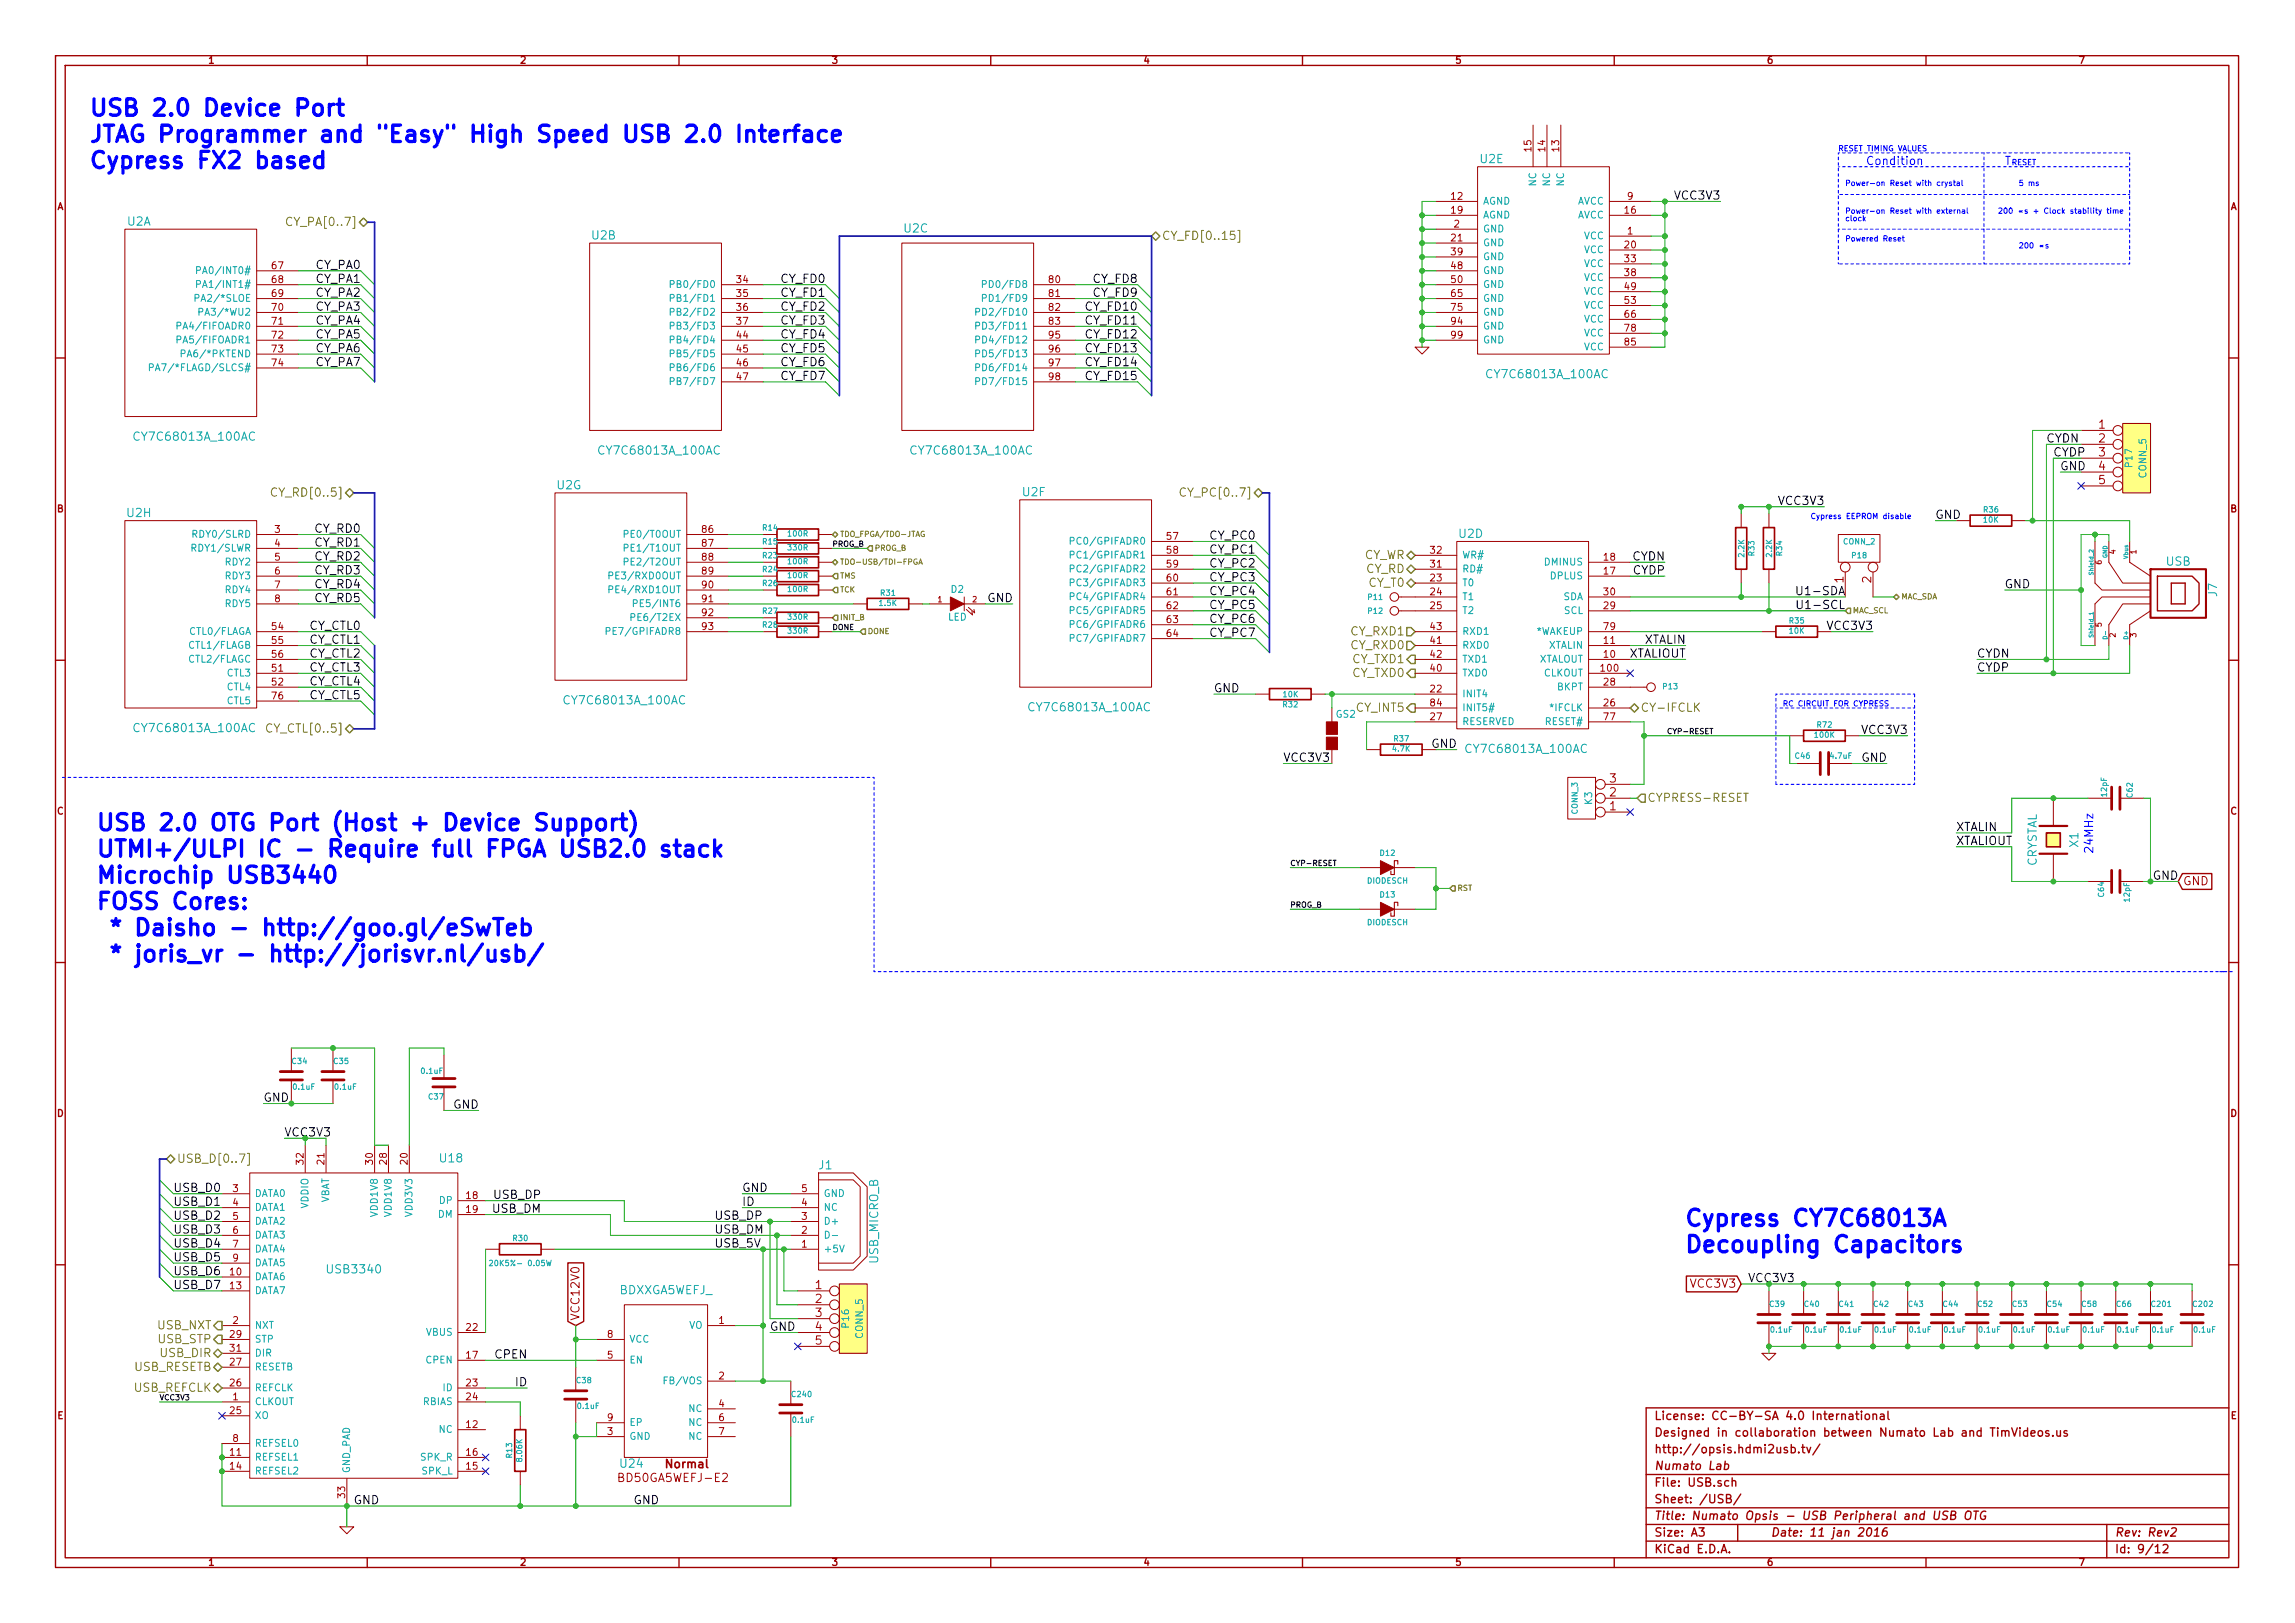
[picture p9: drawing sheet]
<svg xmlns="http://www.w3.org/2000/svg" width="420mm" height="297mm" viewBox="0 0 420 297" stroke-linecap="round" stroke-linejoin="round" font-family="sans-serif">
<defs><g id="words">
<g font-size="4.2" fill="#00f">
<text x="16.5" y="21.4">USB 2.0 Device Port</text>
<text x="16.5" y="26.2">JTAG Programmer and &quot;Easy&quot; High Speed USB 2.0 Interface</text>
<text x="16.5" y="31">Cypress FX2 based</text>
<text x="17.8" y="152.2">USB 2.0 OTG Port (Host + Device Support)</text>
<text x="17.8" y="157">UTMI+/ULPI IC - Require full FPGA USB2.0 stack</text>
<text x="17.8" y="161.8">Microchip USB3440</text>
<text x="17.8" y="166.6">FOSS Cores:</text>
<text x="18.9" y="171.4">* Daisho - http://goo.gl/eSwTeb</text>
<text x="18.9" y="176.2">* joris_vr - http://jorisvr.nl/usb/</text>
<text x="308.6" y="224.6">Cypress CY7C68013A</text>
<text x="308.6" y="229.4">Decoupling Capacitors</text>
</g>
<g font-size="2.1" fill="#00a0a0">
<text x="271" y="29.9">U2E</text>
<text x="23.3" y="41.4">U2A</text>
<text x="108.4" y="43.9">U2B</text>
<text x="165.5" y="42.6">U2C</text>
<text x="272.8" y="69.3">CY7C68013A_100AC</text>
<text x="25.1" y="80.7">CY7C68013A_100AC</text>
<text x="110.2" y="83.3">CY7C68013A_100AC</text>
<text x="167.4" y="83.3">CY7C68013A_100AC</text>
<text x="102" y="89.6">U2G</text>
<text x="23.3" y="94.7">U2H</text>
<text x="187.2" y="90.9">U2F</text>
<text x="267.1" y="98.5">U2D</text>
<text x="396.5" y="103.6">USB</text>
<text x="406" y="109.2" transform="rotate(-90 406 109.2)">J7</text>
<text x="103.9" y="129">CY7C68013A_100AC</text>
<text x="189" y="130.3">CY7C68013A_100AC</text>
<text x="25.1" y="134.1">CY7C68013A_100AC</text>
<text x="269" y="137.9">CY7C68013A_100AC</text>
<text x="380.6" y="155" transform="rotate(-90 380.6 155)">X1</text>
<text x="372.9" y="158.7" transform="rotate(-90 372.9 158.7)">CRYSTAL</text>
<text x="80.6" y="212.8">U18</text>
<text x="149.9" y="214.1">J1</text>
<text x="60.2" y="233.1">USB3340</text>
<text x="160.9" y="231.3" transform="rotate(-90 160.9 231.3)">USB_MICRO_B</text>
<text x="113.3" y="236.9">BDXXGA5WEFJ_</text>
<text x="113.6" y="268.7">U24</text>
</g>
<g font-size="2.1" fill="#00f">
<text x="341.6" y="30.3">Condition</text>
<text x="367" y="30.3">T</text>
<text x="383.3" y="156.2" transform="rotate(-90 383.3 156.2)">24MHz</text>
</g>
<g font-size="2.1" fill="#808000">
<text x="53.3" y="41.4">CY_PA[0..7]</text>
<text x="212.8" y="44">CY_FD[0..15]</text>
<text x="50.7" y="91">CY_RD[0..5]</text>
<text x="217.2" y="91">CY_PC[0..7]</text>
<text x="249.5" y="102.4">CY_WR</text>
<text x="250" y="104.9">CY_RD</text>
<text x="250.5" y="107.5">CY_T0</text>
<text x="247.4" y="118.9">CY_RXD0</text>
<text x="247.4" y="116.4">CY_RXD1</text>
<text x="247.6" y="124">CY_TXD0</text>
<text x="247.6" y="121.4">CY_TXD1</text>
<text x="248.4" y="130.3">CY_INT5</text>
<text x="300.4" y="130.3">CY-IFCLK</text>
<text x="49.6" y="134.1">CY_CTL[0..5]</text>
<text x="301.6" y="146.8">CYPRESS-RESET</text>
<text x="32.4" y="212.9">USB_D[0..7]</text>
<text x="28.8" y="243.4">USB_NXT</text>
<text x="28.9" y="245.9">USB_STP</text>
<text x="24.4" y="251">USB_RESETB</text>
<text x="29.4" y="248.4">USB_DIR</text>
<text x="24.4" y="254.8">USB_REFCLK</text>
</g>
<g font-size="2.1">
<text x="306.7" y="36.6">VCC3V3</text>
<text x="57.8" y="49.3">CY_PA0</text>
<text x="57.8" y="51.9">CY_PA1</text>
<text x="143" y="51.9">CY_FD0</text>
<text x="200.2" y="51.9">CY_FD8</text>
<text x="57.8" y="54.4">CY_PA2</text>
<text x="57.8" y="56.9">CY_PA3</text>
<text x="57.8" y="59.5">CY_PA4</text>
<text x="143" y="54.4">CY_FD1</text>
<text x="143" y="56.9">CY_FD2</text>
<text x="143" y="59.5">CY_FD3</text>
<text x="199" y="56.9">CY_FD10</text>
<text x="199" y="59.5">CY_FD11</text>
<text x="200.2" y="54.4">CY_FD9</text>
<text x="57.8" y="62">CY_PA5</text>
<text x="57.8" y="64.6">CY_PA6</text>
<text x="143" y="62">CY_FD4</text>
<text x="143" y="64.6">CY_FD5</text>
<text x="199" y="62">CY_FD12</text>
<text x="199" y="64.6">CY_FD13</text>
<text x="57.8" y="67.1">CY_PA7</text>
<text x="143" y="67.1">CY_FD6</text>
<text x="143" y="69.6">CY_FD7</text>
<text x="199" y="67.1">CY_FD14</text>
<text x="199" y="69.6">CY_FD15</text>
<text x="374.6" y="81.1">CYDN</text>
<text x="375.9" y="83.6">CYDP</text>
<text x="377.2" y="86.1">GND</text>
<text x="325.8" y="92.5">VCC3V3</text>
<text x="354.3" y="95">GND</text>
<text x="57.7" y="97.6">CY_RD0</text>
<text x="57.7" y="100.1">CY_RD1</text>
<text x="221.6" y="98.8">CY_PC0</text>
<text x="221.6" y="101.4">CY_PC1</text>
<text x="57.7" y="102.7">CY_RD2</text>
<text x="57.7" y="105.2">CY_RD3</text>
<text x="57.7" y="107.7">CY_RD4</text>
<text x="221.6" y="103.9">CY_PC2</text>
<text x="221.6" y="106.5">CY_PC3</text>
<text x="298.8" y="102.7">CYDN</text>
<text x="298.9" y="105.2">CYDP</text>
<text x="367" y="107.7">GND</text>
<text x="57.7" y="110.3">CY_RD5</text>
<text x="180.7" y="110.3">GND</text>
<text x="221.6" y="109">CY_PC4</text>
<text x="221.6" y="111.5">CY_PC5</text>
<text x="329.9" y="109">U1-SDA</text>
<text x="330.1" y="111.5">U1-SCL</text>
<text x="56.6" y="115.4">CY_CTL0</text>
<text x="56.6" y="117.9">CY_CTL1</text>
<text x="221.6" y="114.1">CY_PC6</text>
<text x="221.6" y="116.6">CY_PC7</text>
<text x="300.9" y="117.9">XTALIN</text>
<text x="334.6" y="115.4">VCC3V3</text>
<text x="56.6" y="120.4">CY_CTL2</text>
<text x="56.6" y="123">CY_CTL3</text>
<text x="56.6" y="125.5">CY_CTL4</text>
<text x="298" y="120.4">XTALIOUT</text>
<text x="361.9" y="123">CYDP</text>
<text x="361.9" y="120.4">CYDN</text>
<text x="56.6" y="128.1">CY_CTL5</text>
<text x="222.2" y="126.8">GND</text>
<text x="262" y="136.9">GND</text>
<text x="341" y="134.4">VCC3V3</text>
<text x="234.9" y="139.5">VCC3V3</text>
<text x="340.7" y="139.5">GND</text>
<text x="358.1" y="152.2">XTALIN</text>
<text x="358.1" y="154.7">XTALIOUT</text>
<text x="394.1" y="161.1">GND</text>
<text x="48.3" y="201.7">GND</text>
<text x="82.9" y="203">GND</text>
<text x="31.7" y="218.2">USB_D0</text>
<text x="31.7" y="220.8">USB_D1</text>
<text x="90.4" y="219.5">USB_DP</text>
<text x="135.9" y="218.2">GND</text>
<text x="135.9" y="220.8">ID</text>
<text x="31.7" y="223.3">USB_D2</text>
<text x="31.7" y="225.8">USB_D3</text>
<text x="90.1" y="222">USB_DM</text>
<text x="130.8" y="223.3">USB_DP</text>
<text x="130.8" y="225.8">USB_DM</text>
<text x="31.7" y="228.4">USB_D4</text>
<text x="31.7" y="230.9">USB_D5</text>
<text x="31.7" y="233.5">USB_D6</text>
<text x="130.8" y="228.4">USB_5V</text>
<text x="31.7" y="236">USB_D7</text>
<text x="141" y="243.6">GND</text>
<text x="90.6" y="248.7">CPEN</text>
<text x="94.4" y="253.8">ID</text>
<text x="64.8" y="275.4">GND</text>
<text x="115.9" y="275.4">GND</text>
</g>
<g font-size="2.1" fill="#a00000">
<text x="384.2" y="78.5">1</text>
<text x="384.2" y="81.1">2</text>
<text x="384.2" y="83.6">3</text>
<text x="384.2" y="86.1">4</text>
<text x="384.2" y="88.7">5</text>
<text x="337.6" y="106.7" transform="rotate(-90 337.6 106.7)">1</text>
<text x="342.6" y="106.7" transform="rotate(-90 342.6 106.7)">2</text>
<text x="294.7" y="143.3">3</text>
<text x="294.7" y="148.4">1</text>
<text x="294.7" y="145.8">2</text>
<text x="399.7" y="162.1">GND</text>
<text x="149.3" y="236">1</text>
<text x="149.3" y="238.5">2</text>
<text x="309.6" y="235.7">VCC3V3</text>
<text x="106.2" y="241.7" transform="rotate(-90 106.2 241.7)">VCC12V0</text>
<text x="149.3" y="241.1">3</text>
<text x="149.3" y="243.6">4</text>
<text x="149.3" y="246.2">5</text>
<text x="302.9" y="263">Designed in collaboration between Numato Lab and TimVideos.us</text>
<text x="302.9" y="260">License: CC-BY-SA 4.0 International</text>
<text x="122.1" y="268.8">Normal</text>
<text x="302.9" y="269.1">Numato Lab</text>
<text x="302.9" y="266.1">http://opsis.hdmi2usb.tv/</text>
<text x="113.7" y="271.3">BD50GA5WEFJ-E2</text>
<text x="302.9" y="272.1">File: USB.sch</text>
<text x="302.9" y="275.2">Sheet: /USB/</text>
<text x="302.9" y="281.3">Size: A3</text>
<text x="302.9" y="278.2">Title: Numato Opsis - USB Peripheral and USB OTG</text>
<text x="324.2" y="281.3">Date: 11 jan 2016</text>
<text x="387.2" y="281.3">Rev: Rev2</text>
<text x="302.9" y="284.3">KiCad E.D.A.</text>
<text x="387.2" y="284.3">Id: 9/12</text>
</g>
<g font-size="2.1" fill="#00a000">
<text x="52.1" y="208.1">VCC3V3</text>
<text x="320" y="234.7">VCC3V3</text>
</g>
<g font-size="1.8" fill="#a00000">
<text x="38.2" y="11.7">1</text>
<text x="95.3" y="11.7">2</text>
<text x="152.4" y="11.7">3</text>
<text x="209.4" y="11.7">4</text>
<text x="266.5" y="11.7">5</text>
<text x="323.6" y="11.7">6</text>
<text x="380.7" y="11.7">7</text>
<text x="280.4" y="27.7" transform="rotate(-90 280.4 27.7)">15</text>
<text x="283" y="27.7" transform="rotate(-90 283 27.7)">14</text>
<text x="285.5" y="27.7" transform="rotate(-90 285.5 27.7)">13</text>
<text x="10.4" y="38.5">A</text>
<text x="265.7" y="36.6">12</text>
<text x="265.7" y="39.2">19</text>
<text x="266.2" y="41.7">2</text>
<text x="297.5" y="39.2">16</text>
<text x="298" y="36.6">9</text>
<text x="408.3" y="38.5">A</text>
<text x="265.7" y="44.2">21</text>
<text x="265.7" y="46.8">39</text>
<text x="297.5" y="45.5">20</text>
<text x="298" y="43">1</text>
<text x="49.8" y="49.3">67</text>
<text x="49.8" y="51.9">68</text>
<text x="134.9" y="51.9">34</text>
<text x="192.1" y="51.9">80</text>
<text x="265.7" y="51.9">50</text>
<text x="265.7" y="49.3">48</text>
<text x="297.5" y="48">33</text>
<text x="297.5" y="50.6">38</text>
<text x="297.5" y="53.1">49</text>
<text x="49.8" y="56.9">70</text>
<text x="49.8" y="59.5">71</text>
<text x="49.8" y="54.4">69</text>
<text x="134.9" y="54.4">35</text>
<text x="134.9" y="56.9">36</text>
<text x="134.9" y="59.5">37</text>
<text x="192.1" y="54.4">81</text>
<text x="192.1" y="56.9">82</text>
<text x="192.1" y="59.5">83</text>
<text x="265.7" y="59.5">94</text>
<text x="265.7" y="54.4">65</text>
<text x="265.7" y="56.9">75</text>
<text x="297.5" y="55.7">53</text>
<text x="297.5" y="58.2">66</text>
<text x="49.8" y="62">72</text>
<text x="49.8" y="64.6">73</text>
<text x="134.9" y="62">44</text>
<text x="134.9" y="64.6">45</text>
<text x="192.1" y="62">95</text>
<text x="192.1" y="64.6">96</text>
<text x="265.7" y="62">99</text>
<text x="297.5" y="63.3">85</text>
<text x="297.5" y="60.7">78</text>
<text x="49.8" y="67.1">74</text>
<text x="134.9" y="67.1">46</text>
<text x="134.9" y="69.6">47</text>
<text x="192.1" y="67.1">97</text>
<text x="192.1" y="69.6">98</text>
<text x="10.4" y="93.8">B</text>
<text x="408.3" y="93.8">B</text>
<text x="50.3" y="97.6">3</text>
<text x="50.3" y="100.1">4</text>
<text x="128.6" y="97.6">86</text>
<text x="128.6" y="100.1">87</text>
<text x="213.7" y="98.8">57</text>
<text x="213.7" y="101.4">58</text>
<text x="261.9" y="101.4">32</text>
<text x="50.3" y="102.7">5</text>
<text x="50.3" y="105.2">6</text>
<text x="50.3" y="107.7">7</text>
<text x="128.6" y="107.7">90</text>
<text x="128.6" y="102.7">88</text>
<text x="128.6" y="105.2">89</text>
<text x="213.7" y="106.5">60</text>
<text x="213.7" y="103.9">59</text>
<text x="261.9" y="103.9">31</text>
<text x="261.9" y="106.5">23</text>
<text x="293.7" y="105.2">17</text>
<text x="293.7" y="102.7">18</text>
<text x="50.3" y="110.3">8</text>
<text x="128.6" y="110.3">91</text>
<text x="128.6" y="112.8">92</text>
<text x="213.7" y="109">61</text>
<text x="213.7" y="111.5">62</text>
<text x="261.9" y="109">24</text>
<text x="261.9" y="111.5">25</text>
<text x="293.7" y="109">30</text>
<text x="293.7" y="111.5">29</text>
<text x="49.8" y="115.4">54</text>
<text x="49.8" y="117.9">55</text>
<text x="128.6" y="115.4">93</text>
<text x="213.7" y="114.1">63</text>
<text x="213.7" y="116.6">64</text>
<text x="261.9" y="117.9">41</text>
<text x="261.9" y="115.4">43</text>
<text x="293.7" y="117.9">11</text>
<text x="293.7" y="115.4">79</text>
<text x="49.8" y="123">51</text>
<text x="49.8" y="125.5">52</text>
<text x="49.8" y="120.4">56</text>
<text x="261.9" y="123">40</text>
<text x="261.9" y="120.4">42</text>
<text x="293.2" y="123">100</text>
<text x="293.7" y="120.4">10</text>
<text x="293.7" y="125.5">28</text>
<text x="49.8" y="128.1">76</text>
<text x="261.9" y="126.8">22</text>
<text x="261.9" y="129.3">84</text>
<text x="261.9" y="131.9">27</text>
<text x="293.7" y="129.3">26</text>
<text x="293.7" y="131.9">77</text>
<text x="10.4" y="149.1">C</text>
<text x="408.3" y="149.1">C</text>
<text x="10.4" y="204.5">D</text>
<text x="408.3" y="204.5">D</text>
<text x="55.6" y="213" transform="rotate(-90 55.6 213)">32</text>
<text x="59.4" y="213" transform="rotate(-90 59.4 213)">21</text>
<text x="68.3" y="213" transform="rotate(-90 68.3 213)">30</text>
<text x="70.9" y="213" transform="rotate(-90 70.9 213)">28</text>
<text x="74.7" y="213" transform="rotate(-90 74.7 213)">20</text>
<text x="42.6" y="218.2">3</text>
<text x="42.6" y="220.8">4</text>
<text x="85.4" y="219.5">18</text>
<text x="146.8" y="220.8">4</text>
<text x="146.8" y="218.2">5</text>
<text x="42.6" y="223.3">5</text>
<text x="42.6" y="225.8">6</text>
<text x="85.4" y="222">19</text>
<text x="146.8" y="225.8">2</text>
<text x="146.8" y="223.3">3</text>
<text x="42.2" y="233.5">10</text>
<text x="42.6" y="228.4">7</text>
<text x="42.6" y="230.9">9</text>
<text x="146.8" y="228.4">1</text>
<text x="42.2" y="236">13</text>
<text x="42.2" y="244.9">29</text>
<text x="42.6" y="242.4">2</text>
<text x="85.4" y="243.6">22</text>
<text x="111.2" y="244.9">8</text>
<text x="131.6" y="242.4">1</text>
<text x="42.2" y="247.4">31</text>
<text x="42.2" y="250">27</text>
<text x="85.4" y="248.7">17</text>
<text x="111.2" y="248.7">5</text>
<text x="42.2" y="253.8">26</text>
<text x="42.6" y="256.3">1</text>
<text x="85.4" y="253.8">23</text>
<text x="85.4" y="256.3">24</text>
<text x="131.6" y="252.5">2</text>
<text x="131.6" y="257.6">4</text>
<text x="10.5" y="259.8">E</text>
<text x="42.2" y="258.9">25</text>
<text x="42.6" y="263.9">8</text>
<text x="85.4" y="261.4">12</text>
<text x="111.2" y="262.7">3</text>
<text x="111.2" y="260.1">9</text>
<text x="131.6" y="260.1">6</text>
<text x="131.6" y="262.7">7</text>
<text x="408.4" y="259.8">E</text>
<text x="42.2" y="266.5">11</text>
<text x="42.2" y="269">14</text>
<text x="85.4" y="269">15</text>
<text x="85.4" y="266.5">16</text>
<text x="63.2" y="274.1" transform="rotate(-90 63.2 274.1)">33</text>
<text x="38.2" y="286.6">1</text>
<text x="95.3" y="286.6">2</text>
<text x="152.4" y="286.6">3</text>
<text x="209.4" y="286.6">4</text>
<text x="266.5" y="286.6">5</text>
<text x="323.6" y="286.6">6</text>
<text x="380.7" y="286.6">7</text>
</g>
<g font-size="1.8" fill="#00a0a0">
<text x="281.3" y="34.1" transform="rotate(-90 281.3 34.1)">NC</text>
<text x="283.8" y="34.1" transform="rotate(-90 283.8 34.1)">NC</text>
<text x="286.4" y="34.1" transform="rotate(-90 286.4 34.1)">NC</text>
<text x="271.5" y="37.5">AGND</text>
<text x="271.5" y="40">AGND</text>
<text x="288.6" y="37.5">AVCC</text>
<text x="288.6" y="40">AVCC</text>
<text x="271.5" y="42.6">GND</text>
<text x="271.5" y="45.1">GND</text>
<text x="271.5" y="47.7">GND</text>
<text x="289.9" y="43.9">VCC</text>
<text x="289.9" y="46.4">VCC</text>
<text x="37.2" y="50.2">PA0/INT0#</text>
<text x="37.2" y="52.7">PA1/INT1#</text>
<text x="123.8" y="52.7">PB0/FD0</text>
<text x="180.9" y="52.7">PD0/FD8</text>
<text x="271.5" y="52.7">GND</text>
<text x="271.5" y="50.2">GND</text>
<text x="289.9" y="48.9">VCC</text>
<text x="289.9" y="51.5">VCC</text>
<text x="36.5" y="55.3">PA2/*SLOE</text>
<text x="37.4" y="57.8">PA3/*WU2</text>
<text x="123.8" y="55.3">PB1/FD1</text>
<text x="123.8" y="57.8">PB2/FD2</text>
<text x="180" y="57.8">PD2/FD10</text>
<text x="180.9" y="55.3">PD1/FD9</text>
<text x="271.5" y="55.3">GND</text>
<text x="271.5" y="57.8">GND</text>
<text x="289.9" y="56.6">VCC</text>
<text x="289.9" y="59.1">VCC</text>
<text x="289.9" y="54">VCC</text>
<text x="33.2" y="60.4">PA4/FIFOADR0</text>
<text x="33.2" y="62.9">PA5/FIFOADR1</text>
<text x="34.1" y="65.4">PA6/*PKTEND</text>
<text x="123.8" y="62.9">PB4/FD4</text>
<text x="123.8" y="65.4">PB5/FD5</text>
<text x="123.8" y="60.4">PB3/FD3</text>
<text x="180" y="60.4">PD3/FD11</text>
<text x="180" y="62.9">PD4/FD12</text>
<text x="180" y="65.4">PD5/FD13</text>
<text x="271.5" y="60.4">GND</text>
<text x="271.5" y="62.9">GND</text>
<text x="289.9" y="64.2">VCC</text>
<text x="289.9" y="61.6">VCC</text>
<text x="29.1" y="68">PA7/*FLAGD/SLCS#</text>
<text x="123.8" y="68">PB6/FD6</text>
<text x="123.8" y="70.5">PB7/FD7</text>
<text x="180" y="68">PD6/FD14</text>
<text x="180" y="70.5">PD7/FD15</text>
<text x="390.4" y="85.4" transform="rotate(-90 390.4 85.4)">P17</text>
<text x="393" y="87.4" transform="rotate(-90 393 87.4)">CONN_5</text>
<text x="35.6" y="101">RDY1/SLWR</text>
<text x="35.9" y="98.5">RDY0/SLRD</text>
<text x="115.1" y="98.5">PE0/T0OUT</text>
<text x="115.1" y="101">PE1/T1OUT</text>
<text x="196.9" y="99.7">PC0/GPIFADR0</text>
<text x="41.2" y="103.5">RDY2</text>
<text x="41.2" y="106.1">RDY3</text>
<text x="112.4" y="106.1">PE3/RXD0OUT</text>
<text x="115.1" y="103.5">PE2/T2OUT</text>
<text x="196.9" y="107.4">PC3/GPIFADR3</text>
<text x="196.9" y="102.3">PC1/GPIFADR1</text>
<text x="196.9" y="104.8">PC2/GPIFADR2</text>
<text x="267.7" y="104.8">RD#</text>
<text x="267.7" y="102.3">WR#</text>
<text x="267.7" y="107.4">T0</text>
<text x="282.8" y="103.5">DMINUS</text>
<text x="283.8" y="106.1">DPLUS</text>
<text x="41.2" y="108.6">RDY4</text>
<text x="41.2" y="111.2">RDY5</text>
<text x="112.4" y="108.6">PE4/RXD1OUT</text>
<text x="116.5" y="113.7">PE6/T2EX</text>
<text x="117" y="111.2">PE5/INT6</text>
<text x="173.5" y="113.6">LED</text>
<text x="174.1" y="108.5">D2</text>
<text x="196.9" y="109.9">PC4/GPIFADR4</text>
<text x="196.9" y="112.4">PC5/GPIFADR5</text>
<text x="267.7" y="109.9">T1</text>
<text x="267.7" y="112.4">T2</text>
<text x="286.1" y="109.9">SDA</text>
<text x="286.3" y="112.4">SCL</text>
<text x="35" y="116.2">CTL0/FLAGA</text>
<text x="35" y="118.8">CTL1/FLAGB</text>
<text x="111.9" y="116.2">PE7/GPIFADR8</text>
<text x="196.9" y="115">PC6/GPIFADR6</text>
<text x="196.9" y="117.5">PC7/GPIFADR7</text>
<text x="267.7" y="118.8">RXD0</text>
<text x="267.7" y="116.2">RXD1</text>
<text x="281.3" y="116.2">*WAKEUP</text>
<text x="283.4" y="118.8">XTALIN</text>
<text x="35" y="121.3">CTL2/FLAGC</text>
<text x="41.6" y="123.9">CTL3</text>
<text x="267.7" y="123.9">TXD0</text>
<text x="267.7" y="121.3">TXD1</text>
<text x="281.5" y="121.3">XTALOUT</text>
<text x="282.4" y="123.9">CLKOUT</text>
<text x="41.6" y="126.4">CTL4</text>
<text x="41.6" y="128.9">CTL5</text>
<text x="244.6" y="131.4">GS2</text>
<text x="267.7" y="127.7">INIT4</text>
<text x="267.7" y="130.2">INIT5#</text>
<text x="283.9" y="130.2">*IFCLK</text>
<text x="285" y="126.4">BKPT</text>
<text x="267.7" y="132.8">RESERVED</text>
<text x="282.9" y="132.8">RESET#</text>
<text x="291.5" y="147.2" transform="rotate(-90 291.5 147.2)">K3</text>
<text x="46.7" y="219.1">DATA0</text>
<text x="46.7" y="221.7">DATA1</text>
<text x="56.5" y="221.2" transform="rotate(-90 56.5 221.2)">VDDIO</text>
<text x="60.3" y="220.4" transform="rotate(-90 60.3 220.4)">VBAT</text>
<text x="80.4" y="220.4">DP</text>
<text x="150.8" y="221.7">NC</text>
<text x="150.8" y="219.1">GND</text>
<text x="46.7" y="224.2">DATA2</text>
<text x="46.7" y="226.7">DATA3</text>
<text x="69.2" y="222.5" transform="rotate(-90 69.2 222.5)">VDD1V8</text>
<text x="71.8" y="222.5" transform="rotate(-90 71.8 222.5)">VDD1V8</text>
<text x="75.6" y="222.5" transform="rotate(-90 75.6 222.5)">VDD3V3</text>
<text x="80.1" y="222.9">DM</text>
<text x="150.8" y="224.2">D+</text>
<text x="46.7" y="229.3">DATA4</text>
<text x="46.7" y="231.8">DATA5</text>
<text x="150.8" y="229.3">+5V</text>
<text x="46.7" y="234.4">DATA6</text>
<text x="46.7" y="236.9">DATA7</text>
<text x="46.7" y="243.2">NXT</text>
<text x="46.7" y="245.8">STP</text>
<text x="78" y="244.5">VBUS</text>
<text x="115.2" y="245.8">VCC</text>
<text x="126" y="243.2">VO</text>
<text x="155.5" y="242.9" transform="rotate(-90 155.5 242.9)">P16</text>
<text x="158" y="244.9" transform="rotate(-90 158 244.9)">CONN_5</text>
<text x="46.7" y="248.3">DIR</text>
<text x="46.7" y="250.9">RESETB</text>
<text x="78" y="249.6">CPEN</text>
<text x="115.2" y="249.6">EN</text>
<text x="46.7" y="257.2">CLKOUT</text>
<text x="46.7" y="254.7">REFCLK</text>
<text x="77.4" y="257.2">RBIAS</text>
<text x="81.1" y="254.7">ID</text>
<text x="122" y="253.4">FB/VOS</text>
<text x="46.7" y="259.8">XO</text>
<text x="80.3" y="262.3">NC</text>
<text x="115.2" y="263.6">GND</text>
<text x="115.2" y="261">EP</text>
<text x="126" y="258.5">NC</text>
<text x="126" y="261">NC</text>
<text x="126" y="263.6">NC</text>
<text x="46.7" y="264.8">REFSEL0</text>
<text x="46.7" y="267.4">REFSEL1</text>
<text x="46.7" y="269.9">REFSEL2</text>
<text x="64.1" y="269.6" transform="rotate(-90 64.1 269.6)">GND_PAD</text>
<text x="77" y="267.4">SPK_R</text>
<text x="77.2" y="269.9">SPK_L</text>
</g>
<g font-size="1.4" fill="#00f">
<text x="336.5" y="27.7">RESET TIMING VALUES</text>
<text x="337.8" y="34.1">Power-on Reset with crystal</text>
<text x="368.3" y="30.3">RESET</text>
<text x="369.6" y="34.1">5 ms</text>
<text x="337.8" y="39.2">Power-on Reset with external</text>
<text x="337.8" y="40.5">clock</text>
<text x="365.8" y="39.2">200 s + Clock stability time</text>
<text x="337.8" y="44.2">Powered Reset</text>
<text x="369.6" y="45.5">200 s</text>
<text x="331.5" y="95">Cypress EEPROM disable</text>
<text x="326.4" y="129.3">RC CIRCUIT FOR CYPRESS</text>
</g>
<g font-size="1.4" fill="#00a0a0">
<text x="363.2" y="95.7">10K</text>
<text x="363.2" y="93.8">R36</text>
<text x="139.7" y="97.1">R14</text>
<text x="139.7" y="99.7">R15</text>
<text x="144.3" y="98.2">100R</text>
<text x="144.3" y="100.8">330R</text>
<text x="319.4" y="101.9" transform="rotate(-90 319.4 101.9)">2.2K</text>
<text x="321.2" y="101.7" transform="rotate(-90 321.2 101.7)">R33</text>
<text x="324.5" y="101.9" transform="rotate(-90 324.5 101.9)">2.2K</text>
<text x="326.3" y="101.7" transform="rotate(-90 326.3 101.7)">R34</text>
<text x="337.5" y="99.7">CONN_2</text>
<text x="139.7" y="102.2">R23</text>
<text x="139.7" y="104.8">R24</text>
<text x="139.7" y="107.3">R26</text>
<text x="144.3" y="103.3">100R</text>
<text x="144.3" y="105.9">100R</text>
<text x="339.1" y="102.2">P18</text>
<text x="139.7" y="112.4">R27</text>
<text x="144.3" y="108.4">100R</text>
<text x="144.3" y="113.5">330R</text>
<text x="161" y="110.9">1.5K</text>
<text x="161.3" y="109.1">R31</text>
<text x="250.5" y="109.8">P11</text>
<text x="250.5" y="112.4">P12</text>
<text x="139.7" y="114.9">R28</text>
<text x="144.3" y="116">330R</text>
<text x="327.6" y="116">10K</text>
<text x="327.6" y="114.2">R35</text>
<text x="234.9" y="129.5">R32</text>
<text x="234.9" y="127.6">10K</text>
<text x="304.5" y="126.2">P13</text>
<text x="255" y="137.6">4.7K</text>
<text x="255.2" y="135.7">R37</text>
<text x="332.3" y="135.1">100K</text>
<text x="332.7" y="133.2">R72</text>
<text x="328.7" y="138.9">C46</text>
<text x="335.1" y="138.9">4.7uF</text>
<text x="288.9" y="149" transform="rotate(-90 288.9 149)">CONN_3</text>
<text x="385.8" y="145.7" transform="rotate(-90 385.8 145.7)">12pF</text>
<text x="390.5" y="145.9" transform="rotate(-90 390.5 145.9)">C62</text>
<text x="250.3" y="161.8">DIODESCH</text>
<text x="252.7" y="156.7">D12</text>
<text x="252.7" y="164.3">D13</text>
<text x="385.2" y="164.1" transform="rotate(-90 385.2 164.1)">C64</text>
<text x="389.9" y="165" transform="rotate(-90 389.9 165)">12pF</text>
<text x="250.3" y="169.4">DIODESCH</text>
<text x="53.5" y="194.8">C34</text>
<text x="61.1" y="194.8">C35</text>
<text x="77.2" y="196.6">0.1uF</text>
<text x="53.7" y="199.5">0.1uF</text>
<text x="61.3" y="199.5">0.1uF</text>
<text x="78.5" y="201.3">C37</text>
<text x="94" y="227.2">R30</text>
<text x="90.4" y="231.8">20K5%- 0.05W</text>
<text x="324" y="239.2">C39</text>
<text x="330.4" y="239.2">C40</text>
<text x="336.7" y="239.2">C41</text>
<text x="343.1" y="239.2">C42</text>
<text x="349.4" y="239.2">C43</text>
<text x="355.8" y="239.2">C44</text>
<text x="362.1" y="239.2">C52</text>
<text x="368.5" y="239.2">C53</text>
<text x="374.8" y="239.2">C54</text>
<text x="381.2" y="239.2">C58</text>
<text x="387.5" y="239.2">C66</text>
<text x="394" y="239.2">C201</text>
<text x="401.6" y="239.2">C202</text>
<text x="324.2" y="243.9">0.1uF</text>
<text x="330.6" y="243.9">0.1uF</text>
<text x="336.9" y="243.9">0.1uF</text>
<text x="343.3" y="243.9">0.1uF</text>
<text x="349.6" y="243.9">0.1uF</text>
<text x="356" y="243.9">0.1uF</text>
<text x="362.3" y="243.9">0.1uF</text>
<text x="368.7" y="243.9">0.1uF</text>
<text x="375" y="243.9">0.1uF</text>
<text x="381.4" y="243.9">0.1uF</text>
<text x="387.7" y="243.9">0.1uF</text>
<text x="394.1" y="243.9">0.1uF</text>
<text x="401.7" y="243.9">0.1uF</text>
<text x="105.6" y="253.2">C38</text>
<text x="105.8" y="257.9">0.1uF</text>
<text x="145.1" y="255.7">C240</text>
<text x="145.2" y="260.4">0.1uF</text>
<text x="93.8" y="266.8" transform="rotate(-90 93.8 266.8)">R13</text>
<text x="95.7" y="267.4" transform="rotate(-90 95.7 267.4)">8.06K</text>
</g>
<g font-size="1.4">
<text x="152.4" y="100.1">PROG_B</text>
<text x="152.4" y="115.4">DONE</text>
<text x="305.8" y="134.4">CYP-RESET</text>
<text x="236.2" y="158.5">CYP-RESET</text>
<text x="236.2" y="166.2">PROG_B</text>
<text x="29.2" y="256.3">VCC3V3</text>
</g>
<g font-size="1.4" fill="#808000">
<text x="153.8" y="98.3">TDO_FPGA/TDO-JTAG</text>
<text x="160.1" y="100.8">PROG_B</text>
<text x="153.8" y="103.4">TDO-USB/TDI-FPGA</text>
<text x="153.8" y="105.9">TMS</text>
<text x="153.8" y="108.5">TCK</text>
<text x="153.8" y="113.5">INIT_B</text>
<text x="339.2" y="112.3">MAC_SCL</text>
<text x="348.1" y="109.7">MAC_SDA</text>
<text x="158.9" y="116.1">DONE</text>
<text x="266.8" y="163.1">RST</text>
</g>
<g font-size="1.4" fill="#a00000">
<text x="387.3" y="101.4" transform="rotate(-90 387.3 101.4)">4</text>
<text x="391.2" y="101.4" transform="rotate(-90 391.2 101.4)">1</text>
<text x="384.8" y="103.3" transform="rotate(-90 384.8 103.3)">6</text>
<text x="171.7" y="110.3">1</text>
<text x="178.1" y="110.3">2</text>
<text x="384.8" y="114.7" transform="rotate(-90 384.8 114.7)">5</text>
<text x="387.3" y="116.6" transform="rotate(-90 387.3 116.6)">2</text>
<text x="391.2" y="116.6" transform="rotate(-90 391.2 116.6)">3</text>
</g>
<g font-size="1.1" fill="#00a0a0">
<text x="383.3" y="105.1" transform="rotate(-90 383.3 105.1)">Shield_2</text>
<text x="385.8" y="102.2" transform="rotate(-90 385.8 102.2)">GND</text>
<text x="389.6" y="102.3" transform="rotate(-90 389.6 102.3)">Vbus</text>
<text x="383.3" y="116.5" transform="rotate(-90 383.3 116.5)">Shield_1</text>
<text x="385.8" y="116.8" transform="rotate(-90 385.8 116.8)">D-</text>
<text x="389.6" y="116.9" transform="rotate(-90 389.6 116.9)">D+</text>
</g>
</g></defs>
<g fill="none" stroke="#a00000" stroke-width=".25">
<path d="M10.2 10.2h399.6v276.7h-399.6zM11.9 12h396.2v273.1h-396.2zM67.2 10.2v1.8M124.3 10.2v1.8M181.4 10.2v1.8M238.5 10.2v1.8M295.5 10.2v1.8M352.6 10.2v1.8M10.2 65.5h1.7M408.1 65.5h1.7M395 105.4h6.3l1.3 1.3v3.8l-1.3 1.3h-6.3zM397.5 106.7h2.5z"/>
<path d="M397.5 106.7v3.8zM397.5 110.5h2.5zM400 106.7v3.8zM10.2 120.8h1.7M408.1 120.8h1.7M399.5 159.9h5.4v2.9h-5.4l-.7-1.5zM10.2 176.2h1.7M408.1 176.2h1.7M10.2 231.5h1.7M104 231.1h2.9v10.7l-1.5 .8-1.4-.8zM308.7 233.5h9.3l.8 1.5-.8 1.4h-9.3zM408.1 231.5h1.7"/>
<path d="M338.6 258.9h.5l.1 .9M339.2 259.2h-.5a.3 .3 0 0 0-.2 .3 .3 .3 0 0 0 .2 .3l.5-.1M339.7 258.8h.6M339.9 258.3v1.3l.4 .2M340.8 258.3v.1M340.8 258.8v1M341.5 258.9l.3-.1 .4 .1v.8l-.2 .1-.5-.1zM342.9 258.9h.1a.36 .36 0 0 1 .6 .1v.8M342.9 258.8v1M344.3 258.9h.6v.9M344.9 259.2h-.5a.3 .3 0 0 0-.2 .3 .3 .3 0 0 0 .2 .3l.5-.1M345.6 258.3v1.3l.3 .2"/>
<path d="M408.1 257.7h-106.7v27.4M301.4 269.9h106.7M301.4 276h106.7M301.4 279h106.7M311 279.6h1l-.5 .6 .4 .2v.6l-.2 .1-.7-.1M315.8 268l.4-.1 .2 .2v.6l-.3 .2h-.4M315.8 267.4l-.1 1.5M316.1 274.3h.5l.2-.2 .1-.3-.2-.2-.6-.1v1.5h.6l.3-.2a.41 .41 0 0 0-.4-.5M316.5 271.1l-.4-.1-.4 .3 .1 .6 .3 .1 .4-.1M317.1 271.1h.1a.36 .36 0 0 1 .6 .1v.8M317.1 270.5v1.5M318.1 279v3.1"/>
<path d="M318.7 273.4l-1.3 2M327.2 265l-.4-.1-.2 .2 .1 .2 .5 .2v.3h-.6M327.9 265l.5-.1 .3 .3-.1 .6-.2 .1-.5-.1M327.9 264.4v1.5M329.3 265.8v.1M329.8 264.9h.6M330 264.4v1.3l.4 .2M330.8 264.9l.3 1 .4-1M333.2 264.3l-1.3 2M342 279.8l.3-.2a.88 .88 0 0 1-.3 1.5l-.2-.2a1.19 1.19 0 0 1 .2-1.1zM345.5 279.6l-.5 .1a1.18 1.18 0 0 0-.3 1.4h.4l.3-.1 .1-.5-.3-.3h-.2l-.4 .3M354.2 276.6l-.1 1.2 .3 .3h.2l.4-.3 .1-1.2"/>
<path d="M356.6 276.6a.61 .61 0 0 0-.9 .3l.1 .3 .6 .3 .1 .2-.1 .3-.2 .1-.6-.1M357.2 277.3l.7-.1 .1-.2v-.3l-.2-.1h-.5l-.2 1.5 .8-.1 .1-.4-.3-.3M359.9 276.8a.49 .49 0 0 1 .6-.2 .49 .49 0 0 1 .4 .5l-.1 .5a.53 .53 0 0 1-.4 .5 .53 .53 0 0 1-.6-.2zM361.4 276.6h.8M361.8 276.6l-.2 1.5M363.6 276.6a.78 .78 0 0 0-1 .5 .78 .78 0 0 0 .4 1l.4-.1 .1-.5h-.3M365.7 261.3v.2M365.7 261.8v1.1M366.5 262v-.1a.36 .36 0 0 1 .6 .2v.8M366.5 261.8v1.1M367.1 262.1a.35 .35 0 0 1 .4-.3 .35 .35 0 0 1 .3 .3v.8M368.3 261.3l.5 1.6 .5-1.6"/>
<path d="M369.8 261.3v.2M369.8 261.8v1.1M371.2 261.9l-.4-.1-.3 .3v.6l.3 .2 .4-.1M371.2 261.3v1.6M371.8 262.3l.8-.1-.1-.3-.4-.1-.3 .3 .1 .7h.6M373.2 262l.2-.2 .5 .2v.7l-.3 .2-.4-.2zM375.1 261.9l-.4-.1-.2 .3 .1 .2 .5 .1v.4h-.6M375.8 262.7v.2M376.6 261.8v.8a.39 .39 0 0 0 .6 .1M377.2 261.8v1.1M378.4 261.9l-.3-.1-.2 .3v.2l.5 .1v.4h-.5M385.7 279v6.1"/>
<path d="M397.6 279.8l.6-.2 .2 .3-.1 .4-.9 .8h.9M67.2 285.1v1.8M124.3 285.1v1.8M181.4 285.1v1.8M238.5 285.1v1.8M295.5 285.1v1.8M301.4 282.1h106.7M315.1 284.2l.5-1.5 .5 1.5M315.2 283.8h.8M316.6 284.1v.1M343.1 281.1h.9M343.2 280l.5-.4-.1 1.5"/>
<path d="M352.6 285.1v1.8M394.6 283.1l.4-.4v1.5M394.6 284.2h.9M396 282.8l.6-.1 .2 .1 .1 .3-.9 1.1h.9"/>
</g>
<g fill="none" stroke="#a00000" stroke-width=".51">
<path d="M333.2 137.7v4.1M334.8 137.7v4.1M386.6 144.1v4M386.6 159.3v4.1M388.1 144.1v4M388.1 159.3v4.1M51.3 197.6h4.1M51.3 196.1h4.1M58.9 197.6h4.1M58.9 196.1h4.1M79.2 197.4h4.1M79.2 198.9h4.1"/>
<path d="M103.4 256.1h4M103.4 254.5h4M142.7 258.6h4.1M142.7 257.1h4.1M321.8 242.1h4.1M321.8 240.6h4.1M328.2 242.1h4M328.2 240.6h4M334.5 242.1h4.1M334.5 240.6h4.1M340.9 242.1h4M340.9 240.6h4"/>
<path d="M347.2 242.1h4.1M347.2 240.6h4.1M353.6 242.1h4M353.6 240.6h4M359.9 242.1h4.1M359.9 240.6h4.1M366.3 242.1h4M366.3 240.6h4M372.6 242.1h4.1M372.6 240.6h4.1M379 242.1h4M379 240.6h4"/>
<path d="M385.3 242.1h4.1M385.3 240.6h4.1M391.7 242.1h4M391.7 240.6h4M399.3 242.1h4.1M399.3 240.6h4.1"/>
</g>
<g fill="none" stroke="#a00000" stroke-width=".18">
<path d="M262.9 36.9h7.6M262.9 39.4h7.6M270.5 30.5h24.1v34.3h-24.1zM280.7 22.9v7.6M283.2 22.9v7.6M285.7 22.9v7.6M294.6 36.9h7.7M294.6 39.4h7.7M22.9 41.9h24.1v34.3h-24.1zM47 57.2h7.6M47 59.7h7.6M47 49.6h7.6"/>
<path d="M47 52.1h7.6M47 54.6h7.6M107.9 44.5h24.2v34.3h-24.2zM132.1 57.2h7.6M132.1 59.7h7.6M132.1 52.1h7.6M132.1 54.6h7.6M165.1 44.5h24.1v34.3h-24.1zM189.2 57.2h7.6M189.2 59.7h7.6M189.2 52.1h7.6M189.2 54.6h7.6"/>
<path d="M262.9 57.2h7.6M262.9 59.7h7.6M262.9 49.6h7.6M262.9 52.1h7.6M262.9 54.6h7.6M262.9 41.9h7.6M262.9 44.5h7.6M262.9 47h7.6M294.6 43.2h7.7M294.6 45.8h7.7M294.6 48.3h7.7M294.6 55.9h7.7"/>
<path d="M294.6 58.5h7.7M294.6 50.8h7.7M294.6 53.4h7.7M47 62.3h7.6M47 64.8h7.6M47 67.3h7.6M132.1 62.3h7.6M132.1 64.8h7.6M132.1 67.3h7.6M132.1 69.9h7.6M189.2 62.3h7.6M189.2 64.8h7.6"/>
<path d="M189.2 67.3h7.6M189.2 69.9h7.6M259.1 63.5h2.5l-1.3 1.3zM262.9 62.3h7.6M294.6 63.5h7.7M294.6 61h7.7M381 78.8h5.8M388.6 77.5h5.1v12.7h-5.1zM22.9 95.3h24.1v34.3h-24.1zM47 97.8h7.6M101.6 90.2h24.1v34.3h-24.1zM125.7 97.8h7.6"/>
<path d="M139.7 97.8h2.5M149.9 97.8h2.5M186.7 91.5h24.1v34.3h-24.1zM210.8 99.1h7.6M266.7 99.1h24.1v34.3h-24.1zM318.8 94v2.6M323.8 94v2.6M336.5 97.8h7.7v5.1h-7.7zM358.1 95.3h2.6M368.3 95.3h2.5M381 81.3h5.8M381 83.9h5.8"/>
<path d="M381 86.4h5.8M381 88.9h5.8M383.5 99.1v7.6l1.3 1.3h8.9M386.1 99.1v3.8l2.5 3.8h5.1M389.9 99.1v3.8l3.8 2.5M47 115.6h7.6M47 108h7.6M47 110.5h7.6M47 100.4h7.6M47 102.9h7.6M47 105.4h7.6M47 118.1h7.6"/>
<path d="M125.7 115.6h7.6M125.7 108h7.6M125.7 110.5h7.6M125.7 113.1h7.6M125.7 100.4h7.6M125.7 102.9h7.6M125.7 105.4h7.6M139.7 115.6h2.5M139.7 108h2.5M139.7 113.1h2.5M139.7 100.4h2.5M139.7 102.9h2.5"/>
<path d="M139.7 105.4h2.5M149.9 115.6h2.5M149.9 108h2.5M149.9 113.1h2.5M149.9 100.4h2.5M149.9 102.9h2.5M149.9 105.4h2.5M156.2 110.5h2.5M166.4 110.5h2.5M170.2 110.5h3.8M176.5 110.5h3.8M176.5 109.3v2.5"/>
<path d="M176.9 111.5l1.2 1.1-.2-.7M177.3 111.2l1.1 1-.1-.7M210.8 106.7h7.6M210.8 109.3h7.6M210.8 111.8h7.6M210.8 114.3h7.6M210.8 116.9h7.6M210.8 101.6h7.6M210.8 104.2h7.6M256 109.3h10.7M256 111.8h10.7M259.1 115.6h7.6"/>
<path d="M259.1 106.7h7.6M259.1 101.6h7.6M259.1 104.2h7.6M259.1 118.1h7.6M290.8 115.6h7.6M290.8 109.3h7.6M290.8 111.8h7.6M290.8 102.9h7.6M290.8 105.4h7.6M290.8 118.1h7.6M318.8 104.2v2.5M322.6 115.6h2.5"/>
<path d="M323.8 104.2v2.5M332.7 115.6h2.6M337.8 104.7v4.6M342.9 104.7v4.6M393.7 111.8l-3.8 2.5v3.8M393.7 109.3h-8.9l-1.3 1.2v7.6M393.7 110.5h-5.1l-2.5 3.8v3.8M400 106.7h.1M47 123.2h7.6M47 125.8h7.6M47 120.7h7.6M47 128.3h7.6"/>
<path d="M229.9 127h2.5M240 127h2.6M243.8 129.6v2.5M250.2 137.2h2.5M259.1 123.2h7.6M259.1 120.7h7.6M259.1 127h7.6M259.1 129.6h7.6M259.1 132.1h7.6M260.3 137.2h2.6M290.8 123.2h7.6M290.8 125.8h10.7"/>
<path d="M290.8 120.7h7.6M290.8 129.6h7.6M290.8 132.1h7.6M327.7 134.7h2.5M328.9 139.7h4.3M334.8 139.7h4.3M337.8 134.7h2.6M248.9 158.8h3.8M255.3 158.8h3.8M287 142.3h5.1v7.6h-5.1zM293.9 146.1h4.5M293.9 148.6h4.5"/>
<path d="M293.9 143.5h4.5M375.9 146.1v5.1M375.9 156.2v5.1M382.3 146.1h4.3M388.1 146.1h4.3M248.9 166.4h3.8M255.3 166.4h3.8M382.3 161.3h4.3M388.1 161.3h4.3M53.3 191.8v4.3M53.3 197.6v4.4M61 191.8v4.3"/>
<path d="M61 197.6v4.4M81.3 193.1v4.3M81.3 198.9v4.3M40.6 218.5h5M45.7 214.7h38.1v55.8h-38.1zM55.9 209.6v5M59.7 209.6v5M68.6 209.6v5M71.1 209.6v5M74.9 209.6v5M83.9 219.7h5M144.8 218.5h5"/>
<path d="M149.9 215.9h6.3l1.3 1.3v12.7l-1.3 1.3h-6.3M149.9 214.7h6.3l2.5 2.5v12.7l-2.5 2.5h-6.3zM40.6 221h5M40.6 223.6h5M40.6 226.1h5M40.6 228.6h5M40.6 231.2h5M40.6 233.7h5M40.6 236.3h5M83.9 222.3h5M88.9 228.6h2.5M99.1 228.6h2.5"/>
<path d="M114.3 238.8h15.2v27.9h-15.2zM144.8 221h5M144.8 223.6h5M144.8 226.1h5M144.8 228.6h5M146 236.3h5.9M146 238.8h5.9M153.7 235h5v12.7h-5zM323.8 236.3v4.3M330.2 236.3v4.3M336.5 236.3v4.3M342.9 236.3v4.3"/>
<path d="M349.2 236.3v4.3M355.6 236.3v4.3M361.9 236.3v4.3M368.3 236.3v4.3M374.6 236.3v4.3M381 236.3v4.3M387.3 236.3v4.3M393.7 236.3v4.3M401.3 236.3v4.3M40.6 256.6h5M40.6 242.6h5M40.6 247.7h5"/>
<path d="M40.6 254h5M40.6 259.1h5M40.6 250.2h5M40.6 245.1h5M83.9 256.6h5M83.9 243.9h5M83.9 254h5M83.9 249h5M95.2 259.1v2.6M105.4 250.2v4.3M105.4 256.1v4.3M109.2 249h5"/>
<path d="M109.2 245.1h5M129.6 242.6h5M129.6 252.8h5M129.6 257.8h5M144.8 252.8v4.3M144.8 258.6v4.3M146 243.9h5.9M146 241.3h5.9M146 246.4h5.9M322.6 247.7h2.5l-1.3 1.3zM323.8 242.1v4.3M330.2 242.1v4.3"/>
<path d="M336.5 242.1v4.3M342.9 242.1v4.3M349.2 242.1v4.3M355.6 242.1v4.3M361.9 242.1v4.3M368.3 242.1v4.3M374.6 242.1v4.3M381 242.1v4.3M387.3 242.1v4.3M393.7 242.1v4.3M401.3 242.1v4.3M40.6 264.2h5"/>
<path d="M40.6 266.7h5M40.6 269.3h5M62.2 279.4h2.6l-1.3 1.3zM63.5 270.6v5M83.9 266.7h5M83.9 261.7h5M83.9 269.3h5M95.2 269.3v2.5M109.2 262.9h5M109.2 260.4h5M129.6 262.9h5M129.6 260.4h5"/>
<path d="M132.3 269.8l.6-.2 .2 .2 .1 .3-1 1.1h1"/>
<circle cx="387.7" cy="78.8" r=".89"/>
<circle cx="387.7" cy="86.4" r=".89"/>
<circle cx="387.7" cy="81.3" r=".89"/>
<circle cx="387.7" cy="83.9" r=".89"/>
<circle cx="387.7" cy="88.9" r=".89"/>
<circle cx="255.3" cy="109.3" r=".79"/>
<circle cx="255.3" cy="111.8" r=".79"/>
<circle cx="337.8" cy="103.8" r=".89"/>
<circle cx="342.9" cy="103.8" r=".89"/>
<circle cx="302.3" cy="125.8" r=".79"/>
<circle cx="293" cy="148.6" r=".89"/>
<circle cx="293" cy="146.1" r=".89"/>
<circle cx="293" cy="143.5" r=".89"/>
<circle cx="152.8" cy="236.3" r=".89"/>
<circle cx="152.8" cy="238.8" r=".89"/>
<circle cx="152.8" cy="246.4" r=".89"/>
<circle cx="152.8" cy="243.9" r=".89"/>
<circle cx="152.8" cy="241.3" r=".89"/>
</g>
<path d="M373.4 156.2h5.1M373.4 151.2h5.1" fill="none" stroke="#a00000" stroke-width=".41"/>
<g fill="#ffff80" stroke="#ffff80" stroke-width=".25">
<path d="M374.6 152.4h2.6v2.6h-2.6z"/>
<path d="M388.6 77.5h5.1v12.7h-5.1z"/>
<path d="M153.7 235h5v12.7h-5z"/>
</g>
<g fill="none" stroke="#a00000" stroke-width=".3">
<path d="M142.2 96.8h7.7v2h-7.7zM142.2 99.4h7.7v2h-7.7zM317.8 96.6h2v7.6h-2zM322.8 96.6h2.1v7.6h-2.1zM360.7 94.3h7.6v2h-7.6zM142.2 101.9h7.7v2h-7.7zM142.2 104.4h7.7v2.1h-7.7zM142.2 107h7.7v2h-7.7zM142.2 114.6h7.7v2h-7.7zM142.2 112.1h7.7v2h-7.7zM158.7 109.5h7.7v2h-7.7zM325.1 114.6h7.6v2h-7.6z"/>
<path d="M232.4 126h7.6v2.1h-7.6zM252.7 136.2h7.6v2h-7.6zM330.2 133.6h7.6v2.1h-7.6zM374.6 152.4h2.6v2.6h-2.6zM91.4 227.6h7.7v2.1h-7.7zM94.2 261.7h2.1v7.6h-2.1z"/>
</g>
<g fill="none" stroke="#808000" stroke-width=".18">
<path d="M53.4 39.9a.71 .71 0 0 0-.9 .2 .71 .71 0 0 0 .1 1 .57 .57 0 0 0 .8 .1M226.6 42.2h.4v2.1h-.4M50.6 89.4a.71 .71 0 0 0-.9 .3 .71 .71 0 0 0 .1 .9 .57 .57 0 0 0 .8 .1M169.2 97.3a.46 .46 0 0 0-.6 .4 .46 .46 0 0 0 .6 .4v-.3h-.2M217 89.4a.71 .71 0 0 0-.9 .3 .71 .71 0 0 0 .1 .9 .57 .57 0 0 0 .8 .1M167.9 102.3a.46 .46 0 0 0-.6 .5 .46 .46 0 0 0 .6 .4v-.3h-.2M168.2 103.3l.3-1 .4 1M168.3 103h.5M49.8 132.6a.71 .71 0 0 0-1 .2 .71 .71 0 0 0 .1 1 .57 .57 0 0 0 .9 .1M310.5 129.3l.6 .9M311.1 128.7l-.9 .9M319.2 145.2h.9"/>
<path d="M43.8 211.2h1.1l-.7 1.5M45.3 211.1h.3v2.1h-.3"/>
</g>
<g fill="none" stroke="#808000" stroke-width=".25">
<path d="M65.8 40.7l.7-.8 .8 .8-.8 .7zM211.6 42.5l.7 .7-.7 .8-.8-.8zM63.2 90.2l.8-.8 .8 .8-.8 .8zM152.4 97.8l.5-.5 .5 .5-.5 .5zM159.2 99.9h.5v.9h-.5l-.5-.4zM229.6 90.2l.8-.8 .7 .8-.7 .8zM152.9 102.4l.5 .5-.5 .5-.5-.5zM152.9 105h.5v.9h-.5l-.5-.5zM152.9 107.5h.5v1h-.5l-.5-.5zM152.9 112.6h.5v.9h-.5l-.5-.4zM158 115.1h.4v1h-.4l-.5-.5zM257.6 101.6l.7-.7 .8 .7-.8 .8z"/>
<path d="M257.6 106.7l.7-.7 .8 .7-.8 .8zM257.6 117.4h.7l.8 .7-.8 .8h-.7zM257.6 114.8h.7l.8 .8-.8 .8h-.7zM258.3 103.4l.8 .8-.8 .7-.7-.7zM258.3 119.9h.8v1.5h-.8l-.7-.7zM338.3 111.3h.5v1h-.5l-.5-.5zM347.2 108.8l.5 .5-.5 .4-.5-.4zM64 132.6l.8 .8-.8 .7-.8-.7zM258.3 122.5h.8v1.5h-.8l-.7-.8zM258.3 128.8h.8v1.5h-.8l-.7-.7zM298.4 129.6l.8-.8 .8 .8-.8 .7zM300.5 145.4h.7v1.4h-.7l-.8-.7z"/>
<path d="M265.9 162.1h.5v1h-.5l-.5-.5zM31.2 211.4l.8 .7-.8 .8-.7-.8zM39.1 245.1l.8-.7h.7v1.5h-.7zM39.1 247.7l.8-.8 .7 .8-.7 .7zM39.1 250.2l.8-.7 .7 .7-.7 .8zM39.1 254l.8-.7 .7 .7-.7 .8zM39.9 241.8h.7v1.6h-.7l-.8-.8z"/>
</g>
<path d="M329 107.3v1.3l.3 .3h.3l.3-.3v-1.3M329 109.9v1.2l.3 .3h.3l.3-.3v-1.2M306 133.4a.45 .45 0 0 0-.6 .4 .45 .45 0 0 0 .6 .4M244.1 157.4h.5" fill="none" stroke="#000" stroke-width=".18"/>
<g fill="none" stroke="#00f" stroke-width=".18">
<path d="M341.5 39.8l-.4 .3M351.2 29.3l.2-.2 .3 .1 .1 .9M351.2 29.1v1M352.6 26.7h-.5a.41 .41 0 0 0 .5 .5v.3l-.6 .1M355.5 33.3v.7M355.8 33.3l-.3 .2M356.1 33.3l.2 .7M356.2 38.4h.4M356.4 38.1v.8l.2 .2M356.5 33.3l-.4 1M356.9 38.7l.5-.1-.1-.2h-.3l-.1 .1v.5h.4M357.3 33.4l-.3-.1-.1 .2 .4 .2v.2h-.4"/>
<path d="M357.6 33.3h.4M357.7 33v.8l.3 .2M357.8 38.4v.7M358 38.4l-.2 .2M358.3 33.4h.4v.6M358.4 38.5l.3-.1 .1 .7M358.4 38.4v.7M358.7 33.6l-.5 .1 .2 .3 .3-.1M359.2 33v.8l.1 .2M359.3 38.4h.3l.1 .7M359.7 38.6l-.5 .2 .2 .3 .3-.1M360.1 38.1v.8l.2 .2"/>
<path d="M373.2 33.4l-.3-.1-.1 .2 .4 .2v.2h-.4M382.8 38.1v.8l.1 .2M383.3 38.1v.1M383.3 38.4v.7M383.6 38.4h.4M383.8 38.1v.8l.2 .2M384.3 38.4l.2 .7M384.7 38.4l-.4 1M385.7 38.4h.4M385.9 38.1v.8l.2 .2M386.4 38.1v.1M386.4 38.4v.7"/>
<path d="M386.9 38.5l.4-.1v.7M386.9 38.4v.7M387.3 38.5l.2-.1h.2l.1 .7M388.2 38.7l.4-.1v-.2h-.3l-.1 .1v.5h.4M341.2 40l.3 .4M347.5 43.8l.5-.1-.1-.2h-.3l-.1 .1v.5h.4M348.3 43.5h.3M348.4 43.1v.9l.2 .1M374 44.9l-.4 .3-.1-.2 .1-.1 .4 .3M374.9 44.8l-.2-.1-.2 .2 .4 .2v.3h-.4M348 94.3h.2l.2 .2v.4h-.4M348.8 93.9v.9l.2 .1"/>
<path d="M349.3 94.6l.5-.1-.1-.2h-.2l-.2 .1 .1 .5h.3M345.7 128.3h-.6a.41 .41 0 0 0 .5 .5v.3l-.5 .1"/>
</g>
<g fill="none" stroke="#00a0a0" stroke-width=".18">
<path d="M32.4 59.6h.6l.1-.5-.7-.1v1.2M35.7 54.5h.6l.1-.5-.7-.1v1.3M36 49.5l.6-.1 .1-.5-.7-.1v1.3M36 52h.6l.1-.5-.7-.2v1.3M36.4 57.1l.6-.1 .1-.4-.7-.2v1.3M122.7 52h.6l.1-.5-.7-.2v1.3M122.7 54.5h.6l.1-.5-.7-.1v1.3M122.7 57.1l.6-.1 .1-.4-.7-.2v1.3M122.7 59.6h.6l.1-.5-.7-.1v1.2M178.6 57.1l.6-.1 .1-.4-.7-.2v1.3M178.6 59.6h.6l.1-.5-.7-.1v1.2M179.9 52h.6v-.5l-.6-.2v1.3"/>
<path d="M179.9 54.5h.6v-.5l-.6-.1v1.3M27.4 67.2h.6v-.5l-.6-.1v1.3M28.4 67.9l.5-1.3 .4 1.3M28.6 67.5h.6M32.4 62.2l.6-.1 .1-.5-.7-.1v1.3M33.2 64.7h.6v-.5l-.6-.2v1.3M46.6 79.2a.71 .71 0 0 0-.9 .2 .71 .71 0 0 0 .1 1 .57 .57 0 0 0 .8 .1M122.7 62.2l.6-.1 .1-.5-.7-.1v1.3M122.7 64.7h.6l.1-.5-.7-.2v1.3M122.7 67.2h.6l.1-.5-.7-.1v1.3M122.7 69.8l.6-.1 .1-.4-.7-.2v1.3M178.6 62.2l.6-.1 .1-.5-.7-.1v1.3"/>
<path d="M178.6 64.7h.6l.1-.5-.7-.2v1.3M178.6 67.2h.6l.1-.5-.7-.1v1.3M178.6 69.8l.6-.1 .1-.4-.7-.2v1.3M294.3 67.8a.71 .71 0 0 0-1 .2 .71 .71 0 0 0 .1 .9 .57 .57 0 0 0 .9 .1M35.3 97.7h.6l.1-.5-.7-.1v1.2M114.3 97.7h.6v-.5l-.6-.1v1.2M131.7 81.7a.71 .71 0 0 0-.9 .3 .71 .71 0 0 0 .1 .9 .57 .57 0 0 0 .8 .1M188.8 81.7a.71 .71 0 0 0-.9 .3 .71 .71 0 0 0 .1 .9 .57 .57 0 0 0 .8 .1M195.9 99l.6-.1 .1-.4-.7-.2v1.3M111 115.5h.6v-.5l-.6-.2v1.3M111.5 107.9l.6-.1v-.4l-.6-.2v1.3M111.5 105.3h.6v-.5l-.6-.1v1.3"/>
<path d="M114.3 100.3l.6-.1v-.5l-.6-.1v1.3M114.3 102.8h.6v-.5l-.6-.2v1.3M115.5 113l.6-.1 .1-.5-.7-.1v1.3M116 110.4h.6v-.5l-.6-.1v1.2M195.9 106.6h.6l.1-.5-.7-.1v1.2M195.9 109.2l.6-.1 .1-.5-.7-.1v1.3M195.9 111.7l.6-.1 .1-.4-.7-.2v1.3M195.9 114.2h.6l.1-.5-.7-.1v1.2M195.9 116.8l.6-.1 .1-.5-.7-.1v1.3M195.9 101.5h.6l.1-.5-.7-.1v1.2M195.9 104.1l.6-.1 .1-.5-.7-.1v1.3M383.2 100.6v.5l-.5-.5-.3 .2 .1 .3"/>
<path d="M383.2 112.1v.4M46.6 132.5a.71 .71 0 0 0-.9 .3 .71 .71 0 0 0 .1 .9 .57 .57 0 0 0 .8 .1M125.3 127.5a.71 .71 0 0 0-.9 .2 .71 .71 0 0 0 .1 .9 .57 .57 0 0 0 .8 .1M210.4 128.7a.71 .71 0 0 0-.9 .3 .71 .71 0 0 0 .1 .9 .57 .57 0 0 0 .8 .1M290.4 136.4a.71 .71 0 0 0-.9 .2 .71 .71 0 0 0 .1 .9 .57 .57 0 0 0 .8 .1M89.6 230.7l.4-.1 .2 .3-.6 .8h.6M100.1 230.6l.2 1.1 .2-.8 .2 .8 .2-1.1M151.1 225.3a.64 .64 0 0 1 .7 .7 .64 .64 0 0 1-.7 .6zM152.4 226.1h.9"/>
</g>
<g fill="none" stroke="#00a000" stroke-width=".18">
<path d="M260.3 39.4h2.6M262.9 36.9h-2.6v26.6M302.3 39.4h2.5M302.3 36.9h12.7M304.8 36.9v26.6h-2.5M54.6 49.6h11.4l2.6 2.5M54.6 52.1h11.4l2.6 2.5M54.6 54.6h11.4l2.6 2.6M54.6 57.2h11.4l2.6 2.5M54.6 59.7h11.4l2.6 2.6M139.7 52.1h11.4l2.6 2.5M139.7 54.6h11.4l2.6 2.6"/>
<path d="M139.7 57.2h11.4l2.6 2.5M139.7 59.7h11.4l2.6 2.6M196.8 52.1h11.5l2.5 2.5M196.8 54.6h11.5l2.5 2.6M196.8 57.2h11.5l2.5 2.5M196.8 59.7h11.5l2.5 2.6M260.3 59.7h2.6M260.3 57.2h2.6M260.3 54.6h2.6M260.3 52.1h2.6M260.3 41.9h2.6M260.3 44.5h2.6"/>
<path d="M260.3 47h2.6M260.3 49.6h2.6M302.3 58.5h2.5M302.3 55.9h2.5M302.3 53.4h2.5M302.3 50.8h2.5M302.3 48.3h2.5M302.3 45.8h2.5M302.3 43.2h2.5M54.6 62.3h11.4l2.6 2.5M54.6 64.8h11.4l2.6 2.5M54.6 67.3h11.4l2.6 2.6"/>
<path d="M139.7 62.3h11.4l2.6 2.5M139.7 64.8h11.4l2.6 2.5M139.7 67.3h11.4l2.6 2.6M139.7 69.9h11.4l2.6 2.5M196.8 62.3h11.5l2.5 2.5M196.8 64.8h11.5l2.5 2.5M196.8 67.3h11.5l2.5 2.6M196.8 69.9h11.5l2.5 2.5M260.3 62.3h2.6M302.3 61h2.5M381 78.8h-8.9v16.5M54.6 97.8h11.4l2.6 2.6"/>
<path d="M133.3 97.8h6.4M218.4 99.1h11.5l2.5 2.5M323.8 92.7v1.3M334 92.7h-15.2v1.3M354.3 95.3h3.8M370.8 95.3h19.1v3.8M377.2 86.4h3.8M381 83.9h-5.1v39.3M381 81.3h-6.4v39.4M383.5 97.8v1.3M386.1 99.1v-1.3h-5.1v20.3h2.5M54.6 100.4h11.4l2.6 2.5"/>
<path d="M54.6 102.9h11.4l2.6 2.5M54.6 105.4h11.4l2.6 2.6M54.6 108h11.4l2.6 2.5M54.6 110.5h11.4l2.6 2.6M54.6 115.6h11.4l2.6 2.5M54.6 118.1h11.4l2.6 2.6M133.3 115.6h6.4M133.3 100.4h6.4M133.3 102.9h6.4M133.3 105.4h6.4M133.3 108h6.4M133.3 110.5h22.9"/>
<path d="M133.3 113.1h6.4M152.4 115.6h5.1M152.4 100.4h6.3M168.9 110.5h1.3M180.3 110.5h5.1M218.4 101.6h11.5l2.5 2.6M218.4 104.2h11.5l2.5 2.5M218.4 106.7h11.5l2.5 2.6M218.4 109.3h11.5l2.5 2.5M218.4 111.8h11.5l2.5 2.5M218.4 114.3h11.5l2.5 2.6M218.4 116.9h11.5l2.5 2.5"/>
<path d="M298.4 115.6h24.2M298.4 109.3h39.4M298.4 118.1h10.2M298.4 102.9h6.4M298.4 105.4h6.4M298.4 111.8h39.4M318.8 106.7v2.6M323.8 106.7v5.1M335.3 115.6h7.6M342.9 109.3h3.8M367 108h14M386.1 118.1v2.6h-24.2"/>
<path d="M389.9 118.1v5.1h-28M54.6 120.7h11.4l2.6 2.5M54.6 123.2h11.4l2.6 2.6M54.6 125.8h11.4l2.6 2.5M54.6 128.3h11.4l2.6 2.5M222.2 127h7.7M234.9 139.7h8.9M242.6 127h16.5M243.8 127v2.6M259.1 132.1h-8.9v5.1M262.9 137.2h3.8M298.4 132.1h2.6v11.4h-2.6"/>
<path d="M298.4 120.7h10.2M301 134.7h26.7v5h1.2M339.1 139.7h6.3M340.4 134.7h8.8M236.2 158.8h12.7M259.1 158.8h3.8v7.6h-3.8M298.4 146.1h1.3M358.1 155h10.2v6.3h14M382.3 146.1h-14v6.3h-10.2M392.4 146.1h1.3v15.2M236.2 166.4h12.7M262.9 162.6h2.5"/>
<path d="M392.4 161.3h6.4M53.3 191.8h15.3v17.8h2.5M81.3 193.1v-1.3h-6.4v17.8M29.2 215.9l2.5 2.6h8.9M29.2 218.5l2.5 2.5h8.9M48.3 202h12.7M52.1 208.3h7.6v1.3M55.9 208.3v1.3M81.3 203.2h6.3M88.9 219.7h25.4v3.9h30.5M135.9 218.5h8.9M29.2 221l2.5 2.6h8.9"/>
<path d="M29.2 223.6l2.5 2.5h8.9M29.2 226.1l2.5 2.5h8.9M29.2 228.6l2.5 2.6h8.9M29.2 231.2l2.5 2.5h8.9M29.2 233.7l2.5 2.6h8.9M88.9 222.3h22.9v3.8h33M88.9 228.6v15.3M101.6 228.6h43.2M135.9 221h8.9M139.7 228.6v24.2M141 223.6v17.7h5M142.2 226.1v12.7h3.8"/>
<path d="M143.5 228.6v7.7h2.5M318.8 235h82.5v1.3M323.8 235v1.3M330.2 235v1.3M336.5 235v1.3M342.9 235v1.3M349.2 235v1.3M355.6 235v1.3M361.9 235v1.3M368.3 235v1.3M374.6 235v1.3M381 235v1.3"/>
<path d="M387.3 235v1.3M393.7 235v1.3M29.2 256.6h11.4M88.9 254h7.6M88.9 249h20.3M88.9 256.6h6.3v2.5M105.4 242.6v7.6M105.4 245.1h3.8M134.6 242.6h5.1M134.6 252.8h10.2M141 243.9h5M401.3 246.4h-77.5v1.3"/>
<path d="M63.5 275.6v3.8M95.2 271.8v3.8M105.4 260.4v15.2M109.2 260.4v2.5h-3.8M144.8 262.9v12.7h-104.2v-11.4"/>
</g>
<g fill="none" stroke="#0000c0" stroke-width=".18">
<path d="M380.4 88.3l1.2 1.2M381.6 88.3l-1.2 1.2M297.8 122.6l1.3 1.2M299.1 122.6l-1.3 1.2M297.8 148l1.3 1.2M299.1 148l-1.3 1.2M40 258.5l1.2 1.2M41.2 258.5l-1.2 1.2M145.4 245.8l1.3 1.2M146.7 245.8l-1.3 1.2M88.3 266.1l1.2 1.2M88.3 268.7l1.2 1.2"/>
<path d="M89.5 266.1l-1.2 1.2M89.5 268.7l-1.2 1.2"/>
</g>
<g fill="#a00000" stroke="#a00000" stroke-width=".18">
<path d="M174 109.3l2.5 1.2-2.5 1.3z"/>
<path d="M242.8 134.9h2.1v2.3h-2.1z"/>
<path d="M242.8 132.1h2.1v2.3h-2.1z"/>
<path d="M252.7 157.5l2.6 1.3-2.6 1.3z"/>
<path d="M252.7 165.1l2.6 1.3-2.6 1.3z"/>
</g>
<g fill="none" stroke="#00f" stroke-width=".61">
<path d="M57.6 19.4a.81 .81 0 0 1 .8-.3 .81 .81 0 0 1 .6 .6v.8a.81 .81 0 0 1-.8 .6 .81 .81 0 0 1-.8-.6v-.8zM60.3 19.1v2M61.2 19.1a.77 .77 0 0 0-.9 .6M61.7 19.1h1.2M62.2 18.1v2.6l.1 .2 .6 .2M55.1 29.7l1.4-.3-.1-.6-.3-.1h-.6l-.4 .4v1.2l.1 .2 .3 .2h.6l.3-.2M59.1 28.8a.96 .96 0 0 0-1.3 .2l-.2 .3v.8l.2 .3a.96 .96 0 0 0 1.3 .1M59.1 27.7v3M139 23.9h1.2M139.4 22.9v2.6l.2 .2 .6 .2M141 24.9l1.4-.3-.1-.6-.3-.1h-.6l-.4 .4v1.2l.1 .2 .3 .2h.6l.3-.2M143.7 23.9v2"/>
<path d="M144.6 23.9a.77 .77 0 0 0-.9 .6M145.1 23.9h1.2M146.3 22.9l-.6 .1-.1 .3v2.6M147.3 24l.2-.1h.6l.3 .1 .2 .3v1.6M148.6 24.6l-.3 .2h-.8a.59 .59 0 0 0-.4 .5 .59 .59 0 0 0 .4 .6h.8l.3-.2M151.3 24a.96 .96 0 0 0-1.3 .2l-.2 .3v.8l.2 .3a.96 .96 0 0 0 1.3 .1M152.4 24.9l1.4-.3-.1-.6-.3-.1h-.6l-.4 .4v1.2l.2 .2 .2 .2h.6l.3-.2M57.5 158.4l-.8 2.1h1.9M58.2 159.5v2M60 158.6a.73 .73 0 0 1 1.1 .5 1.81 1.81 0 0 1-.5 2.4 .77 .77 0 0 1-.9-.6 2.31 2.31 0 0 1 .3-2.3zM104 150l.3-.1h.6l.4 .3 .1 .3v.8l-.1 .3-.4 .3h-.6l-.3-.1M104 149.9v3"/>
<path d="M106.7 150l.3-.1h.6l.4 .3 .1 .3v.8l-.1 .3-.4 .3h-.6l-.3-.1M106.7 149.9v3M109.4 150.2a.81 .81 0 0 1 .8-.3 .81 .81 0 0 1 .6 .6v.8a.81 .81 0 0 1-.7 .6 .81 .81 0 0 1-.8-.6v-.8zM112.1 149.9v2M113 149.9a.77 .77 0 0 0-.9 .6M113.6 149.9h1.1M114 148.9v2.6l.1 .3 .6 .1M114.9 156.4l.1 .2-.1 .1-.2-.1 .2-.2v.3M115.4 148.5a3.4 3.4 0 0 1 0 4.5M116.6 153.8a.73 .73 0 0 1 1.1 .5 1.81 1.81 0 0 1-.6 2.4 .77 .77 0 0 1-.8-.6 2.31 2.31 0 0 1 .3-2.3zM122.4 154.8l-.7-.1-.4 .4 .1 .5 1 .2 .2 .3-.2 .5-.3 .1h-.5l-.3-.1M123.4 154.7h1.2"/>
<path d="M123.9 153.7v2.6l.1 .3 .6 .1M125.6 154.8l.2-.1h.6l.3 .1 .1 .3v1.6M126.8 155.4l-.3 .2h-.7a.59 .59 0 0 0-.4 .5 .59 .59 0 0 0 .4 .6h.7l.3-.1M129.6 154.8a.96 .96 0 0 0-1.3 .2l-.2 .3v.8l.2 .3a.96 .96 0 0 0 1.3 .2M130.8 153.7v3M131.1 155.6l.9 1.1M132 154.7l-1.2 1.1M44.8 166l.1 .2-.1 .1-.2-.1 .2-.2v.3M44.8 164.5l.1 .1-.1 .1-.2-.1 .2-.1v.2M81.9 174.2a.76 .76 0 0 1 1.3 .1v1.6M81.9 173.9v2M82.1 170.1l1.4-.3-.1-.5-.3-.2h-.6l-.4 .4v1.2l.1 .3 .3 .1h.6l.3-.1"/>
<path d="M84.6 172.9v2.6l.4 .4M86.4 168.2a1.25 1.25 0 0 0-1.6 .2 .7 .7 0 0 0 .4 1.1 1.07 1.07 0 0 1 1.2 .7 .77 .77 0 0 1-.6 .9h-.7l-.5-.1M87.4 169.1l.5 2 .6-1.4 .6 1.4 .5-2M88.3 172.8l-2.5 3.8M89.3 173.9v1.6l.2 .3a.81 .81 0 0 0 1.1-.2M90.3 168.1h1.8M90.6 173.9v2M91.2 168.1v3M92.9 170.1l1.5-.3-.2-.5-.3-.2h-.6l-.4 .4v1.2l.2 .3 .2 .1h.6l.3-.1M93 174.1l-.7-.2-.4 .4 .1 .5 1 .2 .2 .3-.2 .5-.2 .1h-.6l-.3-.1M94.5 174.1l.3-.2h.6l.4 .3 .1 .3v.8l-.1 .3-.4 .3h-.6l-.3-.1M94.5 172.9v3"/>
<path d="M95.6 169.3l.3-.2h.6l.4 .3 .2 .3v.8l-.2 .3-.4 .3h-.6l-.3-.1M95.6 168.1v3M99.3 172.8l-2.5 3.8M354.1 224.3l1-3 1 3M354.4 223.4h1.4M355.9 227.1v2M356.7 227.1a.77 .77 0 0 0-.8 .6M358.7 227.2l-.7-.1-.4 .4 .1 .5 1 .2 .2 .3-.2 .4-.3 .2h-.5l-.3-.2"/>
</g>
<g fill="none" stroke="#00f" stroke-width=".18" stroke-dasharray=".5" stroke-dashoffset=".3">
<path d="M336.5 30.5h53.4M336.5 28h53.4M363.2 28v20.3M389.9 35.6h-53.4M389.9 28v20.3M336.5 41.9h53.4M336.5 48.3v-20.3M389.9 48.3h-53.4M325.1 129.6h25.4M325.1 127h25.4M325.1 127v16.5M160 142.3v35.5"/>
<path d="M160 142.3h-148.6M325.1 143.5h25.4M350.5 143.5v-16.5M160 177.8h247.7M406.4 177.8h2.5"/>
</g>
<g fill="#00a000" stroke="#00a000" stroke-width=".25">
<circle cx="372.1" cy="95.3" r=".41"/>
<circle cx="141" cy="223.6" r=".41"/>
<circle cx="142.2" cy="226.1" r=".41"/>
<circle cx="143.5" cy="228.6" r=".41"/>
<circle cx="139.7" cy="228.6" r=".41"/>
<circle cx="95.2" cy="275.6" r=".41"/>
<circle cx="105.4" cy="275.6" r=".41"/>
<circle cx="105.4" cy="262.9" r=".41"/>
<circle cx="139.7" cy="252.8" r=".41"/>
<circle cx="105.4" cy="245.1" r=".41"/>
<circle cx="139.7" cy="242.6" r=".41"/>
<circle cx="243.8" cy="127" r=".41"/>
<circle cx="53.3" cy="202" r=".41"/>
<circle cx="61" cy="191.8" r=".41"/>
<circle cx="63.5" cy="275.6" r=".41"/>
<circle cx="40.6" cy="269.3" r=".41"/>
<circle cx="40.6" cy="266.7" r=".41"/>
<circle cx="260.3" cy="62.3" r=".41"/>
<circle cx="304.8" cy="36.9" r=".41"/>
<circle cx="260.3" cy="41.9" r=".41"/>
<circle cx="260.3" cy="44.5" r=".41"/>
<circle cx="260.3" cy="47" r=".41"/>
<circle cx="260.3" cy="49.6" r=".41"/>
<circle cx="260.3" cy="52.1" r=".41"/>
<circle cx="260.3" cy="54.6" r=".41"/>
<circle cx="260.3" cy="57.2" r=".41"/>
<circle cx="260.3" cy="59.7" r=".41"/>
<circle cx="260.3" cy="39.4" r=".41"/>
<circle cx="304.8" cy="61" r=".41"/>
<circle cx="304.8" cy="58.5" r=".41"/>
<circle cx="304.8" cy="55.9" r=".41"/>
<circle cx="304.8" cy="53.4" r=".41"/>
<circle cx="304.8" cy="50.8" r=".41"/>
<circle cx="304.8" cy="48.3" r=".41"/>
<circle cx="304.8" cy="45.8" r=".41"/>
<circle cx="304.8" cy="43.2" r=".41"/>
<circle cx="304.8" cy="39.4" r=".41"/>
<circle cx="323.8" cy="92.7" r=".41"/>
<circle cx="374.6" cy="246.4" r=".41"/>
<circle cx="381" cy="246.4" r=".41"/>
<circle cx="387.3" cy="246.4" r=".41"/>
<circle cx="393.7" cy="246.4" r=".41"/>
<circle cx="381" cy="235" r=".41"/>
<circle cx="387.3" cy="235" r=".41"/>
<circle cx="393.7" cy="235" r=".41"/>
<circle cx="374.6" cy="235" r=".41"/>
<circle cx="361.9" cy="246.4" r=".41"/>
<circle cx="355.6" cy="246.4" r=".41"/>
<circle cx="349.2" cy="246.4" r=".41"/>
<circle cx="342.9" cy="246.4" r=".41"/>
<circle cx="336.5" cy="246.4" r=".41"/>
<circle cx="330.2" cy="246.4" r=".41"/>
<circle cx="318.8" cy="92.7" r=".41"/>
<circle cx="323.8" cy="111.8" r=".41"/>
<circle cx="318.8" cy="109.3" r=".41"/>
<circle cx="368.3" cy="246.4" r=".41"/>
<circle cx="393.7" cy="161.3" r=".41"/>
<circle cx="375.9" cy="146.1" r=".41"/>
<circle cx="375.9" cy="161.3" r=".41"/>
<circle cx="323.8" cy="246.4" r=".41"/>
<circle cx="330.2" cy="235" r=".41"/>
<circle cx="336.5" cy="235" r=".41"/>
<circle cx="342.9" cy="235" r=".41"/>
<circle cx="349.2" cy="235" r=".41"/>
<circle cx="355.6" cy="235" r=".41"/>
<circle cx="361.9" cy="235" r=".41"/>
<circle cx="368.3" cy="235" r=".41"/>
<circle cx="262.9" cy="162.6" r=".41"/>
<circle cx="374.6" cy="120.7" r=".41"/>
<circle cx="375.9" cy="123.2" r=".41"/>
<circle cx="383.5" cy="97.8" r=".41"/>
<circle cx="381" cy="108" r=".41"/>
<circle cx="301" cy="134.7" r=".41"/>
</g>
<path d="M67.3 40.7h1.3v29.2M153.7 72.4v-29.2h57.1v29.2M64.8 90.2h3.8v22.9M231.1 90.2h1.3v29.2M68.6 118.1v15.3h-3.8M30.5 212.1h-1.3v21.6" fill="none" stroke="#0000c0" stroke-width=".3"/>
<path d="M255.9 158.2v-.7h-.6v2.6h-.7v-.7M255.9 165.8v-.7h-.6v2.6h-.7v-.7" fill="none" stroke="#a00000" stroke-width=".2"/>
<path d="M393.7 104.2h10.2v8.9h-10.2z" fill="none" stroke="#a00000" stroke-width=".38"/>
<use href="#words"/>
</svg>
